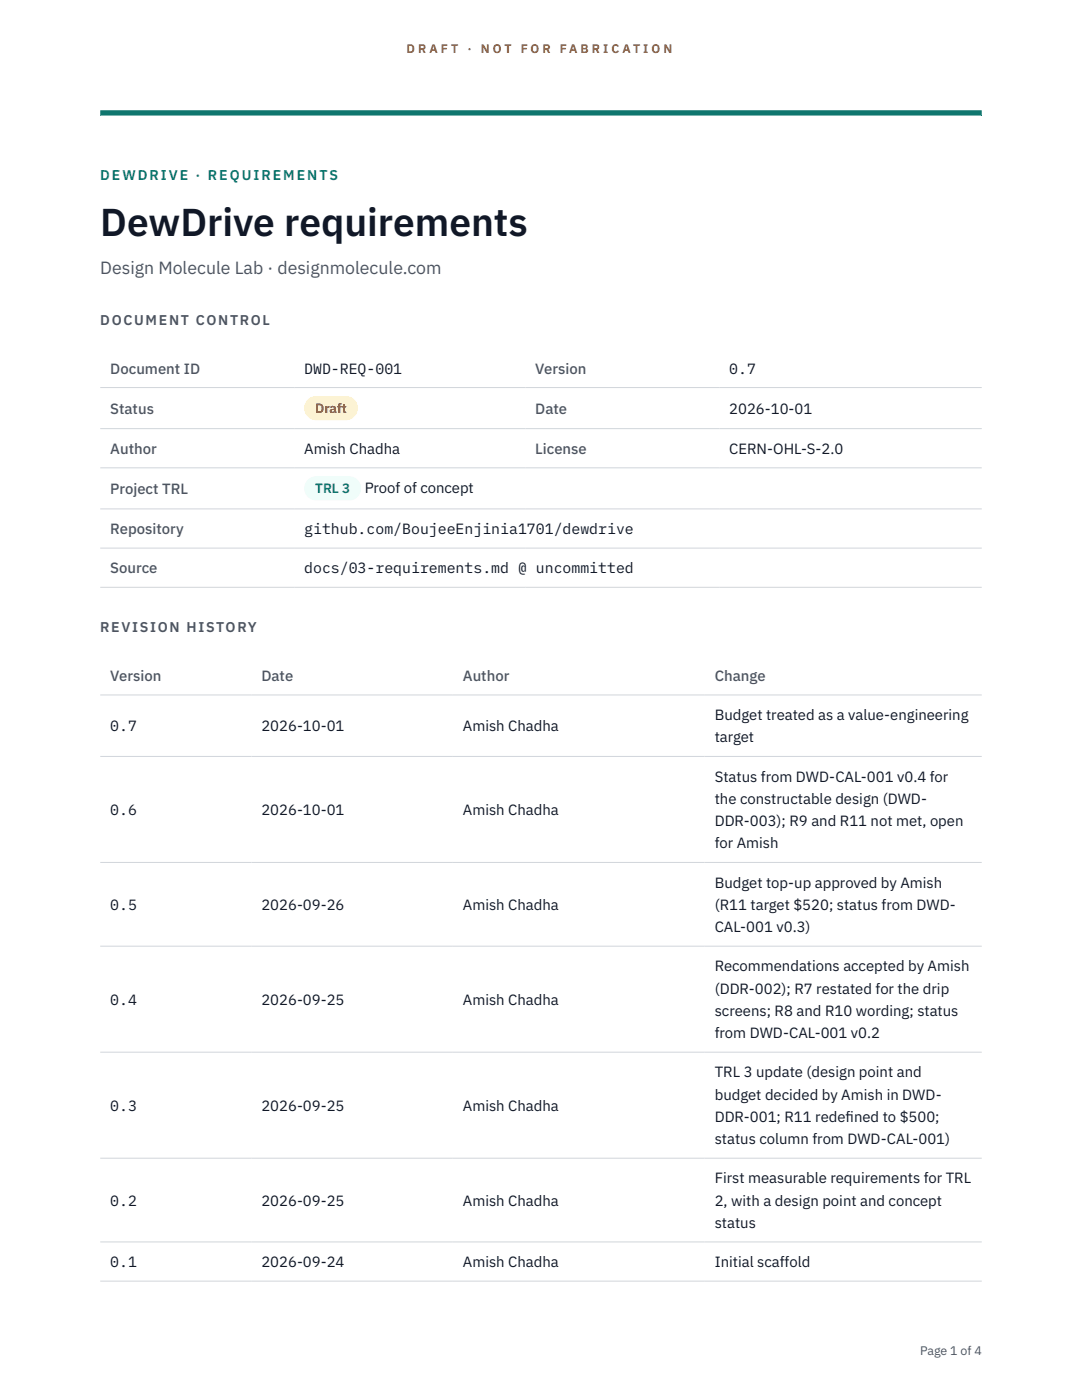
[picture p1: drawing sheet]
<svg xmlns="http://www.w3.org/2000/svg" width="216mm" height="279mm" viewBox="0 0 216 279" stroke-linecap="round" stroke-linejoin="round" font-family="sans-serif">
<defs><g id="words">
<text font-size="7.8" fill="#111827" x="20" y="47.1">DewDrive requirements</text>
<text font-size="3.5" fill="#4b5563" x="20" y="54.6">Design Molecule Lab · designmolecule.com</text>
<g font-size="3" fill="#4b5563">
<text x="22" y="74.5">Document ID</text>
<text x="106.8" y="74.5">Version</text>
<text x="22" y="82.6">Status</text>
<text x="106.8" y="82.6">Date</text>
<text x="22" y="90.6">Author</text>
<text x="106.8" y="90.6">License</text>
<text x="22" y="98.6">Project TRL</text>
<text x="22" y="106.6">Repository</text>
<text x="22" y="114.4">Source</text>
<text x="22" y="135.9">Version</text>
<text x="52.2" y="135.9">Date</text>
<text x="92.4" y="135.9">Author</text>
<text x="142.6" y="135.9">Change</text>
</g>
<g font-size="3" fill="#111827">
<text x="60.7" y="74.5">DWD-REQ-001</text>
<text x="145.5" y="74.5">0.7</text>
<text x="145.5" y="82.6">2026-10-01</text>
<text x="60.7" y="90.6">Amish Chadha</text>
<text x="145.5" y="90.6">CERN-OHL-S-2.0</text>
<text x="72.8" y="98.5">Proof of concept</text>
<text x="60.7" y="106.6">github.com/BoujeeEnjinia1701/dewdrive</text>
<text x="60.7" y="114.4">docs/03-requirements.md @ uncommitted</text>
<text x="142.6" y="143.7">Budget treated as a value-engineering</text>
<text x="22" y="145.9">0.7</text>
<text x="52.2" y="145.9">2026-10-01</text>
<text x="92.4" y="145.9">Amish Chadha</text>
<text x="142.6" y="148.2">target</text>
<text x="142.6" y="156">Status from DWD-CAL-001 v0.4 for</text>
<text x="142.6" y="160.4">the constructable design (DWD-</text>
<text x="22" y="162.7">0.6</text>
<text x="52.2" y="162.7">2026-10-01</text>
<text x="92.4" y="162.7">Amish Chadha</text>
<text x="142.6" y="164.9">DDR-003); R9 and R11 not met, open</text>
<text x="142.6" y="169.3">for Amish</text>
<text x="142.6" y="177.1">Budget top-up approved by Amish</text>
<text x="22" y="181.6">0.5</text>
<text x="52.2" y="181.6">2026-09-26</text>
<text x="92.4" y="181.6">Amish Chadha</text>
<text x="142.6" y="181.6">(R11 target $520; status from DWD-</text>
<text x="142.6" y="186">CAL-001 v0.3)</text>
<text x="142.6" y="193.9">Recommendations accepted by Amish</text>
<text x="22" y="200.5">0.4</text>
<text x="52.2" y="200.5">2026-09-25</text>
<text x="92.4" y="200.5">Amish Chadha</text>
<text x="142.6" y="198.3">(DDR-002); R7 restated for the drip</text>
<text x="142.6" y="202.7">screens; R8 and R10 wording; status</text>
<text x="142.6" y="207.2">from DWD-CAL-001 v0.2</text>
<text x="142.6" y="215">TRL 3 update (design point and</text>
<text x="22" y="221.7">0.3</text>
<text x="52.2" y="221.7">2026-09-25</text>
<text x="92.4" y="221.7">Amish Chadha</text>
<text x="142.6" y="219.5">budget decided by Amish in DWD-</text>
<text x="142.6" y="223.9">DDR-001; R11 redef</text>
<text x="168.7" y="223.9">ined to $500;</text>
<text x="142.6" y="228.3">status column from DWD-CAL-001)</text>
<text x="142.6" y="236.2">First measurable requirements for TRL</text>
<text x="22" y="240.6">0.2</text>
<text x="52.2" y="240.6">2026-09-25</text>
<text x="92.4" y="240.6">Amish Chadha</text>
<text x="142.6" y="240.6">2, with a design point and concept</text>
<text x="142.6" y="245.1">status</text>
<text x="22" y="252.9">0.1</text>
<text x="52.2" y="252.9">2026-09-24</text>
<text x="92.4" y="252.9">Amish Chadha</text>
<text x="142.6" y="252.9">Initial scaffold</text>
</g>
<text font-size="2.8" fill="#0f766e" x="20" y="36">DEWDRIVE · REQUIREMENTS</text>
<g font-size="2.8" fill="#4b5563">
<text x="20" y="64.8">DOCUMENT CONTROL</text>
<text x="20" y="126.2">REVISION HISTORY</text>
</g>
<text font-size="2.7" fill="#92400e" x="62.9" y="82.5">Draft</text>
<text font-size="2.7" fill="#0f766e" x="62.9" y="98.5">TRL 3</text>
<g font-size="2.5" fill="#b45309">
<text x="81.1" y="10.5">D R A F T</text>
<text x="93.3" y="10.5">·</text>
<text x="95.9" y="10.5">N O T</text>
<text x="103.9" y="10.5">F O R</text>
<text x="111.7" y="10.5">F A B R I C A T I O N</text>
</g>
<text font-size="2.5" fill="#4b5563" x="183.6" y="270.3">Page 1 of 4</text>
</g></defs>
<path d="M20 23.1h175.9zM20 22h175.9v1.1h-175.9z" fill-rule="evenodd" fill="#0f766e"/>
<g fill="none" stroke="#d1d5db" stroke-width=".2">
<path d="M20 77.3h175.9M20 85.5h175.9M20 93.4h175.9M20 101.6h175.9M20 109.4h175.9M20 117.2h175.9M20 138.7h175.9M20 151h175.9M20 172.1h175.9M20 188.8h175.9M20 210h175.9M20 231.1h175.9"/>
<path d="M20 247.9h175.9M20 255.7h175.9"/>
</g>
<path d="M60.7 79h10.7v4.9h-10.7z" fill="#fef3c7"/>
<path d="M60.7 95.1h11.4v4.8h-11.4z" fill="#f0fdfa"/>
<use href="#words"/>
</svg>
